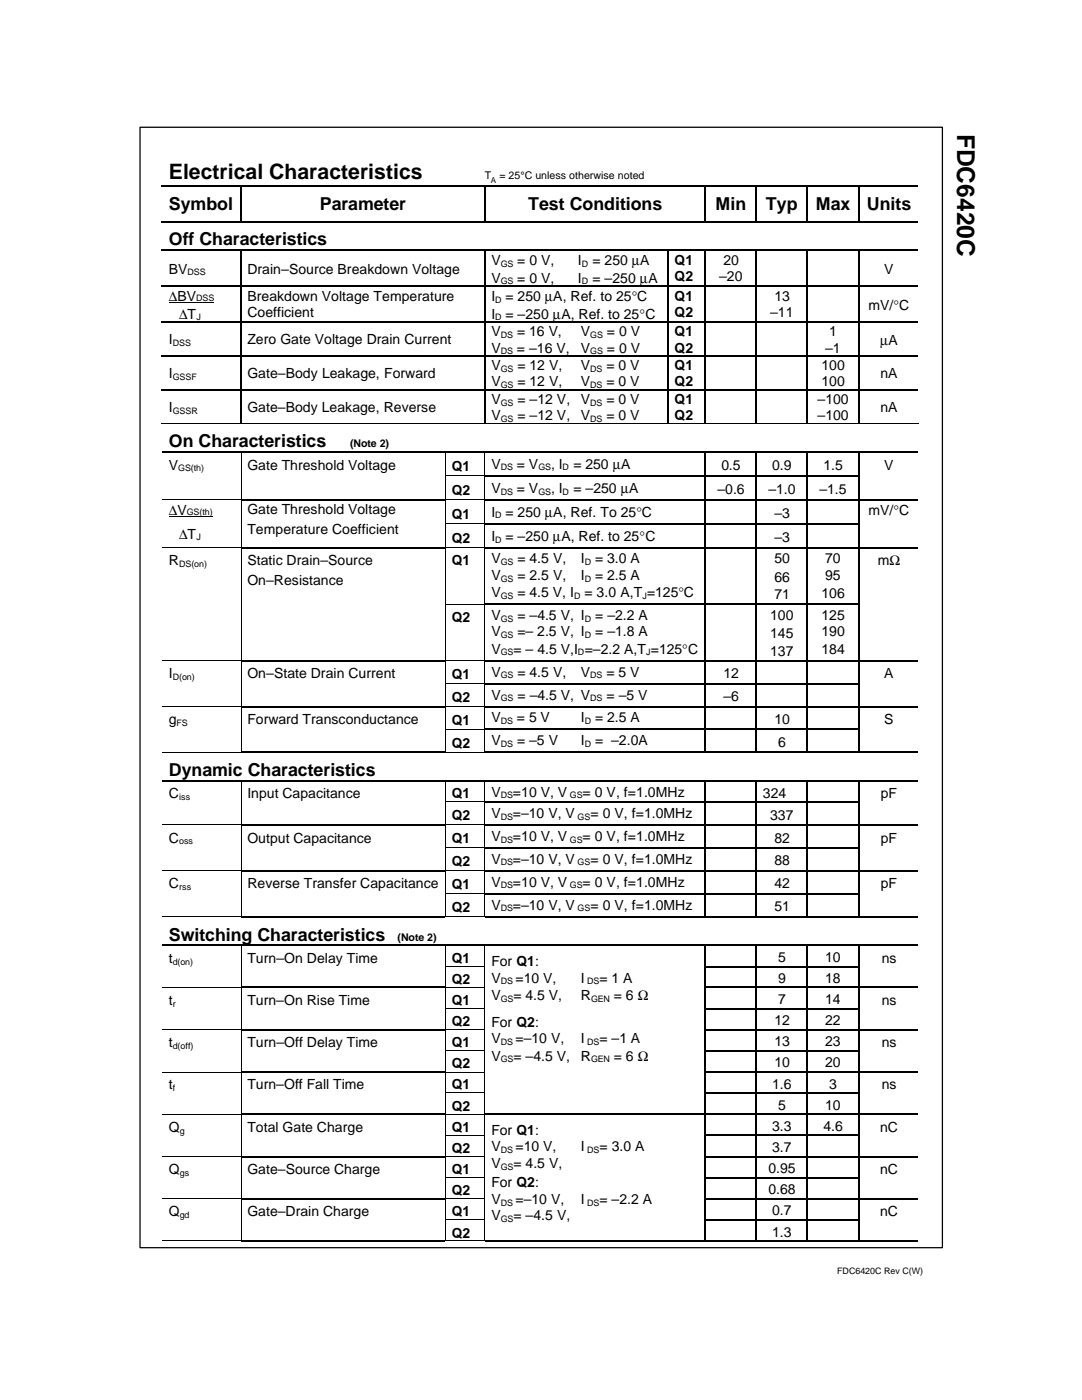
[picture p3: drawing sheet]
<svg xmlns="http://www.w3.org/2000/svg" width="216mm" height="279mm" viewBox="0 0 216 279" stroke-linecap="round" stroke-linejoin="round" font-family="sans-serif">
<defs><g id="words">
<text font-size="4.9" x="191" y="26.7" transform="rotate(90 191 26.7)">FDC6420C</text>
<text font-size="4.2" x="33.7" y="35.7">Electrical Characteristics</text>
<g font-size="3.6">
<text x="33.7" y="41.8">Symbol</text>
<text x="63.8" y="41.8">Parameter</text>
<text x="105.4" y="41.8">Test Conditions</text>
<text x="142.7" y="41.8">Min</text>
<text x="152.8" y="41.8">Typ</text>
<text x="162.8" y="41.8">Max</text>
<text x="173" y="41.8">Units</text>
<text x="33.7" y="48.9">Off Characteristics</text>
<text x="33.7" y="89.2">On Characteristics</text>
<text x="33.7" y="154.9">Dynamic Characteristics</text>
<text x="33.7" y="187.7">Switching Characteristics</text>
</g>
<g font-size="2.8">
<text x="98" y="52.9">V</text>
<text x="103.2" y="52.9">= 0 V,</text>
<text x="115.3" y="52.9">I</text>
<text x="118.2" y="52.9">= 250 μA</text>
<text x="134.6" y="52.9">Q1</text>
<text x="144.4" y="52.9">20</text>
<text x="33.7" y="54.6">BV</text>
<text x="49.4" y="54.6">Drain–Source Breakdown Voltage</text>
<text x="98" y="56.4">V</text>
<text x="103.2" y="56.4">= 0 V,</text>
<text x="115.3" y="56.4">I</text>
<text x="118.2" y="56.4">= –250 μA</text>
<text x="134.6" y="56.1">Q2</text>
<text x="143.5" y="56.1">–20</text>
<text x="176.4" y="54.6">V</text>
<text x="33.7" y="60.1">ΔBV</text>
<text x="35.7" y="63.6">ΔT</text>
<text x="49.4" y="60">Breakdown Voltage Temperature</text>
<text x="49.4" y="63.3">Coefficient</text>
<text x="98" y="60.1">I</text>
<text x="98" y="63.6">I</text>
<text x="100.9" y="60.1">= 250 μA, Ref. to 25°C</text>
<text x="100.9" y="63.6">= –250 μA, Ref. to 25°C</text>
<text x="134.6" y="60">Q1</text>
<text x="134.6" y="63.3">Q2</text>
<text x="153.7" y="63.3">–11</text>
<text x="154.5" y="60">13</text>
<text x="173.3" y="61.8">mV/°C</text>
<text x="33.7" y="68.7">I</text>
<text x="49.4" y="68.7">Zero Gate Voltage Drain Current</text>
<text x="98" y="67.1">V</text>
<text x="98" y="70.4">V</text>
<text x="103.2" y="70.4">= –16 V,</text>
<text x="103.2" y="67.1">= 16 V,</text>
<text x="115.9" y="67.1">V</text>
<text x="115.9" y="70.4">V</text>
<text x="121.1" y="67.1">= 0 V</text>
<text x="121.1" y="70.4">= 0 V</text>
<text x="134.6" y="67.1">Q1</text>
<text x="134.6" y="70.4">Q2</text>
<text x="164.7" y="70.4">–1</text>
<text x="165.4" y="67.1">1</text>
<text x="175.6" y="68.8">μA</text>
<text x="33.7" y="75.4">I</text>
<text x="49.4" y="75.4">Gate–Body Leakage, Forward</text>
<text x="98" y="73.8">V</text>
<text x="98" y="77">V</text>
<text x="103.2" y="73.8">= 12 V,</text>
<text x="103.2" y="77">= 12 V,</text>
<text x="115.9" y="73.8">V</text>
<text x="115.9" y="77">V</text>
<text x="121" y="77">= 0 V</text>
<text x="121" y="73.8">= 0 V</text>
<text x="134.6" y="73.8">Q1</text>
<text x="134.6" y="77">Q2</text>
<text x="163.9" y="73.8">100</text>
<text x="163.9" y="77">100</text>
<text x="175.7" y="75.4">nA</text>
<text x="33.7" y="82.2">I</text>
<text x="49.4" y="82.2">Gate–Body Leakage, Reverse</text>
<text x="98" y="80.6">V</text>
<text x="98" y="83.8">V</text>
<text x="103.2" y="80.6">= –12 V,</text>
<text x="103.2" y="83.8">= –12 V,</text>
<text x="115.9" y="80.6">V</text>
<text x="115.9" y="83.8">V</text>
<text x="121" y="80.6">= 0 V</text>
<text x="121" y="83.8">= 0 V</text>
<text x="134.6" y="80.6">Q1</text>
<text x="134.6" y="83.8">Q2</text>
<text x="163.2" y="80.6">–100</text>
<text x="163.2" y="83.8">–100</text>
<text x="175.7" y="82.2">nA</text>
<text x="33.7" y="93.7">V</text>
<text x="49.4" y="93.7">Gate Threshold Voltage</text>
<text x="90.2" y="94">Q1</text>
<text x="98" y="93.6">V</text>
<text x="103.1" y="93.6">= V</text>
<text x="110" y="93.6">, I</text>
<text x="114.4" y="93.6">= 250 μA</text>
<text x="143.9" y="93.7">0.5</text>
<text x="154.1" y="93.7">0.9</text>
<text x="164.3" y="93.7">1.5</text>
<text x="176.4" y="93.7">V</text>
<text x="90.2" y="98.7">Q2</text>
<text x="98" y="98.4">V</text>
<text x="103.1" y="98.4">= V</text>
<text x="110" y="98.4">, I</text>
<text x="114.4" y="98.4">= –250 μA</text>
<text x="143.2" y="98.6">–0.6</text>
<text x="153.3" y="98.6">–1.0</text>
<text x="163.5" y="98.6">–1.5</text>
<text x="33.7" y="102.8">ΔV</text>
<text x="35.7" y="107.5">ΔT</text>
<text x="49.4" y="102.5">Gate Threshold Voltage</text>
<text x="49.4" y="106.5">Temperature Coefficient</text>
<text x="90.2" y="103.5">Q1</text>
<text x="98" y="103.1">I</text>
<text x="98" y="107.9">I</text>
<text x="100.9" y="103.1">= 250 μA, Ref. To 25°C</text>
<text x="100.9" y="107.9">= –250 μA, Ref. to 25°C</text>
<text x="154.5" y="103.3">–3</text>
<text x="173.3" y="102.8">mV/°C</text>
<text x="33.7" y="112.8">R</text>
<text x="49.4" y="112.8">Static Drain–Source</text>
<text x="90.2" y="108.3">Q2</text>
<text x="90.2" y="112.8">Q1</text>
<text x="98" y="112.4">V</text>
<text x="103.2" y="112.4">= 4.5 V,</text>
<text x="115.9" y="112.4">I</text>
<text x="118.7" y="112.4">= 3.0 A</text>
<text x="154.5" y="108.1">–3</text>
<text x="154.5" y="112.4">50</text>
<text x="164.7" y="112.4">70</text>
<text x="175.2" y="112.7">mΩ</text>
<text x="49.4" y="116.8">On–Resistance</text>
<text x="98" y="115.7">V</text>
<text x="98" y="119.2">V</text>
<text x="103.2" y="115.7">= 2.5 V,</text>
<text x="103.2" y="119.2">= 4.5 V, I</text>
<text x="115.9" y="115.7">I</text>
<text x="116.6" y="119.2">= 3.0 A,T =125°C</text>
<text x="118.7" y="115.7">= 2.5 A</text>
<text x="154.5" y="116.1">66</text>
<text x="154.5" y="119.6">71</text>
<text x="163.9" y="119.3">106</text>
<text x="164.7" y="115.7">95</text>
<text x="90.2" y="124.1">Q2</text>
<text x="98" y="123.7">V</text>
<text x="103.3" y="123.7">= –4.5 V, I</text>
<text x="118.8" y="123.7">= –2.2 A</text>
<text x="153.7" y="123.7">100</text>
<text x="163.9" y="123.7">125</text>
<text x="98" y="127">V</text>
<text x="98" y="130.5">V</text>
<text x="102.4" y="130.5">= – 4.5 V,I =–2.2 A,T =125°C</text>
<text x="103.2" y="127">=– 2.5 V, I</text>
<text x="118.8" y="127">= –1.8 A</text>
<text x="153.7" y="127.3">145</text>
<text x="153.7" y="130.9">137</text>
<text x="163.9" y="127">190</text>
<text x="163.9" y="130.6">184</text>
<text x="33.7" y="135.4">I</text>
<text x="49.4" y="135.4">On–State Drain Current</text>
<text x="90.2" y="135.6">Q1</text>
<text x="98" y="135">V</text>
<text x="103.2" y="135">= 4.5 V,</text>
<text x="115.9" y="135">V</text>
<text x="121" y="135">= 5 V</text>
<text x="144.4" y="135.4">12</text>
<text x="176.4" y="135.4">A</text>
<text x="90.2" y="140.1">Q2</text>
<text x="98" y="139.6">V</text>
<text x="103.3" y="139.6">= –4.5 V, V</text>
<text x="121" y="139.6">= –5 V</text>
<text x="144.4" y="140">–6</text>
<text x="33.7" y="144.5">g</text>
<text x="49.4" y="144.5">Forward Transconductance</text>
<text x="90.2" y="144.7">Q1</text>
<text x="90.2" y="149.3">Q2</text>
<text x="98" y="144.2">V</text>
<text x="98" y="148.8">V</text>
<text x="103.2" y="144.2">= 5 V</text>
<text x="103.2" y="148.8">= –5 V</text>
<text x="115.9" y="144.2">I</text>
<text x="115.9" y="148.8">I</text>
<text x="118.7" y="144.2">= 2.5 A</text>
<text x="118.7" y="148.8">= –2.0A</text>
<text x="154.5" y="144.4">10</text>
<text x="155.3" y="149">6</text>
<text x="176.4" y="144.5">S</text>
<text x="33.7" y="159.3">C</text>
<text x="49.4" y="159.3">Input Capacitance</text>
<text x="90.2" y="159.3">Q1</text>
<text x="98" y="159">V</text>
<text x="102.4" y="159">=10 V, V</text>
<text x="116.2" y="159">= 0 V, f=1.0MHz</text>
<text x="152.2" y="159.2">324</text>
<text x="175.8" y="159.3">pF</text>
<text x="90.2" y="163.7">Q2</text>
<text x="98" y="163.2">V</text>
<text x="98" y="167.8">V</text>
<text x="102.4" y="163.2">=–10 V, V</text>
<text x="102.4" y="167.8">=10 V, V</text>
<text x="116.2" y="167.8">= 0 V, f=1.0MHz</text>
<text x="117.9" y="163.2">= 0 V, f=1.0MHz</text>
<text x="153.7" y="163.6">337</text>
<text x="33.7" y="168.1">C</text>
<text x="49.4" y="168.1">Output Capacitance</text>
<text x="90.2" y="168.3">Q1</text>
<text x="90.2" y="172.9">Q2</text>
<text x="98" y="172.4">V</text>
<text x="102.4" y="172.4">=–10 V, V</text>
<text x="117.9" y="172.4">= 0 V, f=1.0MHz</text>
<text x="154.5" y="172.7">88</text>
<text x="154.5" y="168.1">82</text>
<text x="175.8" y="168.1">pF</text>
<text x="33.7" y="177.3">C</text>
<text x="49.4" y="177.3">Reverse Transfer Capacitance</text>
<text x="90.2" y="177.5">Q1</text>
<text x="98" y="177">V</text>
<text x="102.4" y="177">=10 V, V</text>
<text x="116.2" y="177">= 0 V, f=1.0MHz</text>
<text x="154.5" y="177.3">42</text>
<text x="175.8" y="177.3">pF</text>
<text x="90.2" y="182">Q2</text>
<text x="98" y="181.5">V</text>
<text x="102.4" y="181.5">=–10 V, V</text>
<text x="117.9" y="181.5">= 0 V, f=1.0MHz</text>
<text x="154.5" y="181.9">51</text>
<text x="155.3" y="191.9">5</text>
<text x="164.7" y="191.9">10</text>
<text x="33.7" y="192.2">t</text>
<text x="49.4" y="192.2">Turn–On Delay Time</text>
<text x="90.2" y="192.2">Q1</text>
<text x="90.2" y="196.3">Q2</text>
<text x="98" y="192.9">For Q1:</text>
<text x="98" y="196.1">V</text>
<text x="102.9" y="196.1">=10 V,</text>
<text x="115.9" y="196.1">I</text>
<text x="119.6" y="196.1">= 1 A</text>
<text x="155.3" y="196.2">9</text>
<text x="164.7" y="196.2">18</text>
<text x="175.9" y="192.2">ns</text>
<text x="33.7" y="200.6">t</text>
<text x="49.4" y="200.6">Turn–On Rise Time</text>
<text x="90.2" y="200.6">Q1</text>
<text x="98" y="199.6">V</text>
<text x="102.4" y="199.6">= 4.5 V,</text>
<text x="115.9" y="199.6">R</text>
<text x="122.5" y="199.6">= 6 Ω</text>
<text x="155.3" y="200.4">7</text>
<text x="164.7" y="200.4">14</text>
<text x="175.9" y="200.6">ns</text>
<text x="33.7" y="209">t</text>
<text x="49.4" y="209">Turn–Off Delay Time</text>
<text x="90.2" y="204.8">Q2</text>
<text x="90.2" y="209">Q1</text>
<text x="98" y="204.9">For Q2:</text>
<text x="98" y="208.2">V</text>
<text x="102.9" y="208.2">=–10 V,</text>
<text x="115.9" y="208.2">I</text>
<text x="119.6" y="208.2">= –1 A</text>
<text x="154.5" y="204.6">12</text>
<text x="154.5" y="208.8">13</text>
<text x="164.7" y="204.6">22</text>
<text x="164.7" y="208.8">23</text>
<text x="175.9" y="209">ns</text>
<text x="90.2" y="213.2">Q2</text>
<text x="98" y="211.7">V</text>
<text x="102.4" y="211.7">= –4.5 V,</text>
<text x="115.9" y="211.7">R</text>
<text x="122.5" y="211.7">= 6 Ω</text>
<text x="154.5" y="213">10</text>
<text x="164.7" y="213">20</text>
<text x="33.7" y="217.4">t</text>
<text x="49.4" y="217.4">Turn–Off Fall Time</text>
<text x="90.2" y="217.4">Q1</text>
<text x="90.2" y="221.7">Q2</text>
<text x="154.1" y="217.3">1.6</text>
<text x="155.3" y="221.5">5</text>
<text x="164.7" y="221.5">10</text>
<text x="165.4" y="217.3">3</text>
<text x="175.9" y="217.4">ns</text>
<text x="33.7" y="225.9">Q</text>
<text x="49.4" y="225.9">Total Gate Charge</text>
<text x="90.2" y="225.9">Q1</text>
<text x="98" y="226.6">For Q1:</text>
<text x="154.1" y="225.7">3.3</text>
<text x="164.3" y="225.7">4.6</text>
<text x="175.6" y="225.9">nC</text>
<text x="90.2" y="230.1">Q2</text>
<text x="98" y="233.1">V</text>
<text x="98" y="229.8">V</text>
<text x="102.4" y="233.1">= 4.5 V,</text>
<text x="102.9" y="229.8">=10 V,</text>
<text x="115.9" y="229.8">I</text>
<text x="119.6" y="229.8">= 3.0 A</text>
<text x="154.1" y="229.9">3.7</text>
<text x="33.7" y="234.3">Q</text>
<text x="49.4" y="234.3">Gate–Source Charge</text>
<text x="90.2" y="234.3">Q1</text>
<text x="90.2" y="238.5">Q2</text>
<text x="98" y="237">For Q2:</text>
<text x="153.3" y="234.1">0.95</text>
<text x="153.3" y="238.3">0.68</text>
<text x="175.6" y="234.3">nC</text>
<text x="33.7" y="242.7">Q</text>
<text x="49.4" y="242.7">Gate–Drain Charge</text>
<text x="90.2" y="242.7">Q1</text>
<text x="98" y="243.5">V</text>
<text x="98" y="240.3">V</text>
<text x="102.4" y="243.5">= –4.5 V,</text>
<text x="102.9" y="240.3">=–10 V,</text>
<text x="115.9" y="240.3">I</text>
<text x="119.6" y="240.3">= –2.2 A</text>
<text x="154.1" y="242.6">0.7</text>
<text x="175.6" y="242.7">nC</text>
<text x="90.2" y="247">Q2</text>
<text x="154.1" y="246.8">1.3</text>
</g>
<g font-size="2.1">
<text x="96.8" y="35.7">T</text>
<text x="99.7" y="35.7">= 25°C unless otherwise noted</text>
<text x="69.8" y="89.2">(Note 2)</text>
<text x="79.3" y="187.7">(Note 2)</text>
</g>
<g font-size="1.8">
<text x="99.9" y="53.3">GS</text>
<text x="116.1" y="53.3">D</text>
<text x="37.4" y="54.9">DSS</text>
<text x="99.9" y="56.7">GS</text>
<text x="116.1" y="56.7">D</text>
<text x="39.1" y="60.1">DSS</text>
<text x="39.2" y="63.9">J</text>
<text x="98.8" y="60.5">D</text>
<text x="98.8" y="63.9">D</text>
<text x="34.5" y="69">DSS</text>
<text x="99.9" y="67.4">DS</text>
<text x="99.9" y="70.7">DS</text>
<text x="117.8" y="67.4">GS</text>
<text x="117.8" y="70.7">GS</text>
<text x="34.5" y="75.8">GSSF</text>
<text x="99.9" y="74.2">GS</text>
<text x="99.9" y="77.4">GS</text>
<text x="117.8" y="74.2">DS</text>
<text x="117.8" y="77.4">DS</text>
<text x="34.5" y="82.5">GSSR</text>
<text x="99.9" y="80.9">GS</text>
<text x="117.8" y="80.9">DS</text>
<text x="99.9" y="84.2">GS</text>
<text x="117.8" y="84.2">DS</text>
<text x="35.6" y="94.1">GS(th)</text>
<text x="99.9" y="93.9">DS</text>
<text x="107.4" y="93.9">GS</text>
<text x="112.3" y="93.9">D</text>
<text x="99.9" y="98.7">DS</text>
<text x="107.4" y="98.7">GS</text>
<text x="112.3" y="98.7">D</text>
<text x="37.3" y="102.8">GS(th)</text>
<text x="39.2" y="107.9">J</text>
<text x="98.8" y="103.5">D</text>
<text x="35.7" y="113.1">DS(on)</text>
<text x="98.8" y="108.3">D</text>
<text x="99.9" y="112.8">GS</text>
<text x="116.7" y="112.8">D</text>
<text x="99.9" y="116.1">GS</text>
<text x="99.9" y="119.5">GS</text>
<text x="114.6" y="119.5">D</text>
<text x="116.7" y="116.1">D</text>
<text x="128.2" y="119.5">J</text>
<text x="99.9" y="124">GS</text>
<text x="116.7" y="124">D</text>
<text x="99.9" y="127.3">GS</text>
<text x="99.9" y="130.8">GS</text>
<text x="115.3" y="130.8">D</text>
<text x="116.7" y="127.3">D</text>
<text x="128.9" y="130.8">J</text>
<text x="34.5" y="135.7">D(on)</text>
<text x="99.9" y="135.4">GS</text>
<text x="117.8" y="135.4">DS</text>
<text x="99.9" y="140">GS</text>
<text x="117.8" y="140">DS</text>
<text x="35.2" y="144.9">FS</text>
<text x="99.9" y="144.5">DS</text>
<text x="99.9" y="149.1">DS</text>
<text x="116.7" y="144.5">D</text>
<text x="116.7" y="149.1">D</text>
<text x="35.7" y="159.7">iss</text>
<text x="99.9" y="159.3">DS</text>
<text x="113.7" y="159.3">GS</text>
<text x="99.9" y="163.6">DS</text>
<text x="115.2" y="163.6">GS</text>
<text x="35.7" y="168.5">oss</text>
<text x="99.9" y="168.1">DS</text>
<text x="99.9" y="172.7">DS</text>
<text x="113.7" y="168.1">GS</text>
<text x="115.2" y="172.7">GS</text>
<text x="35.7" y="177.6">rss</text>
<text x="99.9" y="177.3">DS</text>
<text x="113.7" y="177.3">GS</text>
<text x="99.9" y="181.9">DS</text>
<text x="115.2" y="181.9">GS</text>
<text x="34.5" y="192.5">d(on)</text>
<text x="99.9" y="196.4">DS</text>
<text x="117.2" y="196.4">DS</text>
<text x="34.5" y="200.9">r</text>
<text x="99.9" y="199.9">GS</text>
<text x="117.9" y="199.9">GEN</text>
<text x="34.5" y="209.4">d(off)</text>
<text x="99.9" y="208.5">DS</text>
<text x="117.2" y="208.5">DS</text>
<text x="99.9" y="212">GS</text>
<text x="117.9" y="212">GEN</text>
<text x="34.5" y="217.8">f</text>
<text x="35.9" y="226.2">g</text>
<text x="99.9" y="233.4">GS</text>
<text x="99.9" y="230.1">DS</text>
<text x="117.2" y="230.1">DS</text>
<text x="35.9" y="234.6">gs</text>
<text x="35.9" y="243.1">gd</text>
<text x="99.9" y="243.8">GS</text>
<text x="99.9" y="240.6">DS</text>
<text x="117.2" y="240.6">DS</text>
<text x="167" y="254.3">FDC6420C Rev C(W)</text>
</g>
<text font-size="1.6" x="98" y="36.6">A</text>
</g></defs>
<g fill="none" stroke="#000" stroke-width=".25">
<path d="M27.9 25.4h160.1v223.6h-160.1zM32.3 37h15.6M48 37.2v6.8M48.2 37h48.4M96.7 37.2v6.8M96.9 37h43.7M140.8 37.2v6.8M140.9 37h9.9M150.9 37.2v6.8M151 37h10M161.1 37.2v6.8M161.2 37h10"/>
<path d="M171.3 37.2v6.8M171.4 37h11.8M32.3 44.2h15.6M32.3 49.9h15.6M32.3 57.1h15.6M48 50v7M48 57.2v7M48.2 44.2h48.4M48.2 49.9h48.4M48.2 57.1h48.4M96.7 50v7M96.7 57.2v7"/>
<path d="M96.9 44.2h43.7M96.9 49.9h36.3M96.9 57.1h36.3M133.3 50v7M133.3 57.2v7M133.4 49.9h7.2M133.4 57.1h7.2M140.8 50v7M140.8 57.2v7M140.9 44.2h9.9M140.9 49.9h9.9M140.9 57.1h9.9"/>
<path d="M150.9 50v7M150.9 57.2v7M151 44.2h10M151 49.9h10M151 57.1h10M161.1 50v7M161.1 57.2v7M161.2 44.2h10M161.2 49.9h10M161.2 57.1h10M171.3 50v7M171.3 57.2v7"/>
<path d="M171.4 44.2h11.8M171.4 49.9h11.8M171.4 57.1h11.8M32.3 64.3h15.6M32.3 71.1h15.6M32.3 77.9h15.6M48 64.4v6.6M48 71.2v6.5M48 78v6.5M48.2 64.3h48.4M48.2 71.1h48.4M48.2 77.9h48.4"/>
<path d="M96.7 64.4v6.6M96.7 71.2v6.5M96.7 78v6.5M96.9 64.3h36.3M96.9 71.1h36.3M96.9 77.9h36.3M133.3 64.4v6.6M133.3 71.2v6.5M133.3 78v6.5M133.4 64.3h7.2M133.4 71.1h7.2M133.4 77.9h7.2"/>
<path d="M140.8 64.4v6.6M140.8 71.2v6.5M140.8 78v6.5M140.9 64.3h9.9M140.9 71.1h9.9M140.9 77.9h9.9M150.9 64.4v6.6M150.9 71.2v6.5M150.9 78v6.5M151 64.3h10M151 71.1h10M151 77.9h10"/>
<path d="M161.1 64.4v6.6M161.1 71.2v6.5M161.1 78v6.5M161.2 64.3h10M161.2 71.1h10M161.2 77.9h10M171.3 64.4v6.6M171.3 71.2v6.5M171.3 78v6.5M171.4 64.3h11.8M171.4 71.1h11.8M171.4 77.9h11.8"/>
<path d="M32.3 90.2h15.7M48.2 99.8h40.6M48.3 90.2h40.5M89.1 90.2h7.6M96.9 95h43.7M96.9 99.8h43.7M96.9 90.2h43.7M140.8 90.3v4.5M140.8 95.1v4.5M140.8 99.9v4.5M140.9 90.2h9.9M140.9 95h9.9"/>
<path d="M140.9 99.8h9.9M150.9 90.3v4.5M150.9 95.1v4.5M150.9 99.9v4.5M151 90.2h10M151 95h10M151 99.8h10M161.1 90.3v4.5M161.1 95.1v4.5M161.1 99.9v4.5M161.2 90.2h10M161.2 95h10"/>
<path d="M161.2 99.8h10M171.3 90.3v4.5M171.3 95.1v4.5M171.3 99.9v4.5M171.4 90.2h11.8M171.4 99.8h11.8M48.2 109.3h40.6M96.9 104.5h43.7M96.9 109.3h43.7M140.8 104.6v4.5M140.8 109.5v11M140.9 104.5h9.9"/>
<path d="M140.9 109.3h9.9M150.9 104.6v4.5M150.9 109.5v11M151 104.5h10M151 109.3h10M161.1 104.6v4.5M161.1 109.5v11M161.2 104.5h10M161.2 109.3h10M171.3 104.6v4.5M171.3 109.5v11M171.4 109.3h11.8"/>
<path d="M48.2 131.9h40.6M96.9 120.6h43.7M96.9 131.9h43.7M96.9 136.4h43.7M140.8 120.7v11M140.8 132v4.3M140.8 136.6v4.3M140.9 120.6h9.9M140.9 131.9h9.9M140.9 136.4h9.9M150.9 120.7v11M150.9 132v4.3"/>
<path d="M150.9 136.6v4.3M151 120.6h10M151 131.9h10M151 136.4h10M161.1 120.7v11M161.1 132v4.3M161.1 136.6v4.3M161.2 120.6h10M161.2 131.9h10M161.2 136.4h10M171.3 120.7v11M171.3 132v4.3"/>
<path d="M171.3 136.6v4.3M171.4 131.9h11.8M32.3 155.9h15.7M48.2 141h40.6M48.2 150.2h40.6M48.3 155.9h40.5M89.1 155.9h7.6M96.9 141h43.7M96.9 145.6h43.7M96.9 150.2h43.7M96.9 155.9h43.7M140.8 141.1v4.4"/>
<path d="M140.8 145.7v4.3M140.8 156v4M140.9 141h9.9M140.9 145.6h9.9M140.9 150.2h9.9M140.9 155.9h9.9M150.9 141.1v4.4M150.9 145.7v4.3M150.9 156v4M151 141h10M151 145.6h10M151 150.2h10"/>
<path d="M151 155.9h10M161.1 141.1v4.4M161.1 145.7v4.3M161.1 156v4M161.2 141h10M161.2 145.6h10M161.2 150.2h10M161.2 155.9h10M171.3 141.1v4.4M171.3 145.7v4.3M171.3 156v4M171.4 141h11.8"/>
<path d="M171.4 150.2h11.8M171.4 155.9h11.8M48.2 164.6h40.6M48.2 173.8h40.6M96.9 160.1h43.7M96.9 164.6h43.7M96.9 169.2h43.7M96.9 173.8h43.7M96.9 178.4h43.7M140.8 160.2v4.3M140.8 164.8v4.3M140.8 169.3v4.4"/>
<path d="M140.8 173.9v4.3M140.8 178.5v4.3M140.9 160.1h9.9M140.9 164.6h9.9M140.9 169.2h9.9M140.9 173.8h9.9M140.9 178.4h9.9M150.9 160.2v4.3M150.9 164.8v4.3M150.9 169.3v4.4M150.9 173.9v4.3M150.9 178.5v4.3"/>
<path d="M151 160.1h10M151 164.6h10M151 169.2h10M151 173.8h10M151 178.4h10M161.1 160.2v4.3M161.1 164.8v4.3M161.1 169.3v4.4M161.1 173.9v4.3M161.1 178.5v4.3M161.2 160.1h10M161.2 164.6h10"/>
<path d="M161.2 169.2h10M161.2 173.8h10M161.2 178.4h10M171.3 160.2v4.3M171.3 164.8v4.3M171.3 169.3v4.4M171.3 173.9v4.3M171.3 178.5v4.3M171.4 164.6h11.8M171.4 173.8h11.8M32.3 188.7h15.7M48.2 182.9h40.6"/>
<path d="M48.2 197.1h40.6M48.3 188.7h40.5M89.1 188.7h7.6M96.9 182.9h43.7M96.9 188.7h43.7M140.8 188.8v4M140.8 193v4M140.8 197.2v4M140.9 182.9h9.9M140.9 188.7h9.9M140.9 192.9h9.9M140.9 197.1h9.9"/>
<path d="M150.9 188.8v4M150.9 193v4M150.9 197.2v4M151 182.9h10M151 188.7h10M151 192.9h10M151 197.1h10M161.1 188.8v4M161.1 193v4M161.1 197.2v4M161.2 182.9h10M161.2 188.7h10"/>
<path d="M161.2 192.9h10M161.2 197.1h10M171.3 188.8v4M171.3 193v4M171.3 197.2v4M171.4 182.9h11.8M171.4 188.7h11.8M171.4 197.1h11.8M48.2 205.5h40.6M48.2 214h40.6M140.8 201.4v4M140.8 205.7v3.9"/>
<path d="M140.8 209.9v4M140.8 214.1v4M140.8 218.3v3.9M140.9 201.3h9.9M140.9 205.5h9.9M140.9 209.8h9.9M140.9 214h9.9M140.9 218.1h9.9M150.9 201.4v4M150.9 205.7v3.9M150.9 209.9v4M150.9 214.1v4"/>
<path d="M150.9 218.3v3.9M151 201.3h10M151 205.5h10M151 209.8h10M151 214h10M151 218.1h10M161.1 201.4v4M161.1 205.7v3.9M161.1 209.9v4M161.1 214.1v4M161.1 218.3v3.9M161.2 201.3h10"/>
<path d="M161.2 205.5h10M161.2 209.8h10M161.2 214h10M161.2 218.1h10M171.3 201.4v4M171.3 205.7v3.9M171.3 209.9v4M171.3 214.1v4M171.3 218.3v3.9M171.4 205.5h11.8M171.4 214h11.8M48.2 222.4h40.6"/>
<path d="M48.2 230.8h40.6M48.2 239.2h40.6M96.9 222.4h43.7M140.8 222.5v4M140.8 226.7v4M140.8 231v3.9M140.8 235.2v4M140.8 239.4v3.9M140.9 222.4h9.9M140.9 226.6h9.9M140.9 230.8h9.9M140.9 235.1h9.9"/>
<path d="M140.9 239.2h9.9M150.9 222.5v4M150.9 226.7v4M150.9 231v3.9M150.9 235.2v4M150.9 239.4v3.9M151 222.4h10M151 226.6h10M151 230.8h10M151 235.1h10M151 239.2h10M161.1 222.5v4"/>
<path d="M161.1 226.7v4M161.1 231v3.9M161.1 235.2v4M161.1 239.4v3.9M161.2 222.4h10M161.2 226.6h10M161.2 230.8h10M161.2 235.1h10M161.2 239.2h10M171.3 222.5v4M171.3 226.7v4M171.3 231v3.9"/>
<path d="M171.3 235.2v4M171.3 239.4v3.9M171.4 222.4h11.8M171.4 230.8h11.8M171.4 239.2h11.8M48.2 247.7h40.6M96.9 247.7h43.7M140.8 243.6v4M140.9 243.5h9.9M140.9 247.7h9.9M150.9 243.6v4M151 243.5h10"/>
<path d="M151 247.7h10M161.1 243.6v4M161.2 243.5h10M161.2 247.7h10M171.3 243.6v4M171.4 247.7h11.8"/>
</g>
<g fill="#000">
<path d="M47.9 36.9h.3v.3h-.3zM96.6 36.9h.3v.3h-.3zM140.6 36.9h.3v.3h-.3zM150.8 36.9h.2v.3h-.2zM161 36.9h.2v.3h-.2zM171.2 36.9h.2v.3h-.2zM47.9 44.1h.3v.3h-.3zM47.9 49.8h.3v.2h-.3zM47.9 57h.3v.2h-.3zM96.6 44.1h.3v.3h-.3zM96.6 49.8h.3v.2h-.3zM96.6 57h.3v.2h-.3z"/>
<path d="M133.2 49.8h.2v.2h-.2zM133.2 57h.2v.2h-.2zM140.6 44.1h.3v.3h-.3zM140.6 49.8h.3v.2h-.3zM140.6 57h.3v.2h-.3zM150.8 44.1h.2v.3h-.2zM150.8 49.8h.2v.2h-.2zM150.8 57h.2v.2h-.2zM161 44.1h.2v.3h-.2zM161 49.8h.2v.2h-.2zM161 57h.2v.2h-.2zM171.2 44.1h.2v.3h-.2z"/>
<path d="M171.2 49.8h.2v.2h-.2zM171.2 57h.2v.2h-.2zM47.9 64.2h.3v.2h-.3zM47.9 71h.3v.2h-.3zM47.9 77.7h.3v.3h-.3zM96.6 64.2h.3v.2h-.3zM96.6 71h.3v.2h-.3zM96.6 77.7h.3v.3h-.3zM133.2 64.2h.2v.2h-.2zM133.2 71h.2v.2h-.2zM133.2 77.7h.2v.3h-.2zM140.6 64.2h.3v.2h-.3z"/>
<path d="M140.6 71h.3v.2h-.3zM140.6 77.7h.3v.3h-.3zM150.8 64.2h.2v.2h-.2zM150.8 71h.2v.2h-.2zM150.8 77.7h.2v.3h-.2zM161 64.2h.2v.2h-.2zM161 71h.2v.2h-.2zM161 77.7h.2v.3h-.2zM171.2 64.2h.2v.2h-.2zM171.2 71h.2v.2h-.2zM171.2 77.7h.2v.3h-.2zM47.9 84.4h.2v.2h-.2z"/>
<path d="M48 90.1h.3v.2h-.3zM48 94.8h.2v.3h-.2zM48 99.7h.2v.2h-.2zM88.8 90.1h.3v.2h-.3zM88.8 94.8h.2v.3h-.2zM88.8 99.7h.2v.2h-.2zM96.6 84.4h.2v.2h-.2zM96.7 90.1h.2v.2h-.2zM96.7 94.8h.2v.3h-.2zM96.7 99.7h.2v.2h-.2zM133.2 84.4h.1v.2h-.1zM140.6 84.4h.2v.2h-.2z"/>
<path d="M140.6 90.1h.3v.2h-.3zM140.6 94.8h.3v.3h-.3zM140.6 99.7h.3v.2h-.3zM150.8 84.4h.2v.2h-.2zM150.8 90.1h.2v.2h-.2zM150.8 94.8h.2v.3h-.2zM150.8 99.7h.2v.2h-.2zM161 84.4h.1v.2h-.1zM161 90.1h.2v.2h-.2zM161 94.8h.2v.3h-.2zM161 99.7h.2v.2h-.2zM171.2 84.4h.2v.2h-.2z"/>
<path d="M171.2 90.1h.2v.2h-.2zM171.2 94.8h.2v.3h-.2zM171.2 99.7h.2v.2h-.2zM48 104.4h.2v.2h-.2zM48 109.2h.2v.3h-.2zM88.8 104.4h.2v.2h-.2zM88.8 109.2h.2v.3h-.2zM96.7 104.4h.2v.2h-.2zM96.7 109.2h.2v.3h-.2zM140.6 104.4h.3v.2h-.3zM140.6 109.2h.3v.3h-.3zM150.8 104.4h.2v.2h-.2z"/>
<path d="M150.8 109.2h.2v.3h-.2zM161 104.4h.2v.2h-.2zM161 109.2h.2v.3h-.2zM171.2 104.4h.2v.2h-.2zM171.2 109.2h.2v.3h-.2zM48 120.5h.2v.2h-.2zM48 131.7h.2v.3h-.2zM48 136.3h.2v.3h-.2zM88.8 120.5h.2v.2h-.2zM88.8 131.7h.2v.3h-.2zM88.8 136.3h.2v.3h-.2zM96.7 120.5h.2v.2h-.2z"/>
<path d="M96.7 131.7h.2v.3h-.2zM96.7 136.3h.2v.3h-.2zM140.6 120.5h.3v.2h-.3zM140.6 131.7h.3v.3h-.3zM140.6 136.3h.3v.3h-.3zM150.8 120.5h.2v.2h-.2zM150.8 131.7h.2v.3h-.2zM150.8 136.3h.2v.3h-.2zM161 120.5h.2v.2h-.2zM161 131.7h.2v.3h-.2zM161 136.3h.2v.3h-.2zM171.2 120.5h.2v.2h-.2z"/>
<path d="M171.2 131.7h.2v.3h-.2zM171.2 136.3h.2v.3h-.2zM48 140.9h.2v.2h-.2zM48 145.5h.2v.2h-.2zM48 150h.2v.2h-.2zM48 155.8h.3v.2h-.3zM88.8 140.9h.2v.2h-.2zM88.8 145.5h.2v.2h-.2zM88.8 150h.2v.2h-.2zM88.8 155.8h.3v.2h-.3zM96.7 140.9h.2v.2h-.2zM96.7 145.5h.2v.2h-.2z"/>
<path d="M96.7 150h.2v.2h-.2zM96.7 155.8h.2v.2h-.2zM140.6 140.9h.3v.2h-.3zM140.6 145.5h.3v.2h-.3zM140.6 150h.3v.3h-.3zM140.6 155.8h.3v.2h-.3zM150.8 140.9h.2v.2h-.2zM150.8 145.5h.2v.2h-.2zM150.8 150h.2v.3h-.2zM150.8 155.8h.2v.2h-.2zM161 140.9h.2v.2h-.2zM161 145.5h.2v.2h-.2z"/>
<path d="M161 150h.2v.3h-.2zM161 155.8h.2v.2h-.2zM171.2 140.9h.2v.2h-.2zM171.2 145.5h.2v.2h-.2zM171.2 150h.2v.3h-.2zM171.2 155.8h.2v.2h-.2zM48 159.9h.2v.3h-.2zM48 164.5h.2v.3h-.2zM48 169.1h.2v.2h-.2zM48 173.7h.2v.2h-.2zM48 178.2h.2v.3h-.2zM88.8 159.9h.2v.3h-.2z"/>
<path d="M88.8 164.5h.2v.3h-.2zM88.8 169.1h.2v.2h-.2zM88.8 173.7h.2v.2h-.2zM88.8 178.2h.2v.3h-.2zM96.7 159.9h.2v.3h-.2zM96.7 164.5h.2v.3h-.2zM96.7 169.1h.2v.2h-.2zM96.7 173.7h.2v.2h-.2zM96.7 178.2h.2v.3h-.2zM140.6 159.9h.3v.3h-.3zM140.6 164.5h.3v.3h-.3zM140.6 169.1h.3v.2h-.3z"/>
<path d="M140.6 173.7h.3v.2h-.3zM140.6 178.2h.3v.3h-.3zM150.8 159.9h.2v.3h-.2zM150.8 164.5h.2v.3h-.2zM150.8 169.1h.2v.2h-.2zM150.8 173.7h.2v.2h-.2zM150.8 178.2h.2v.3h-.2zM161 159.9h.2v.3h-.2zM161 164.5h.2v.3h-.2zM161 169.1h.2v.2h-.2zM161 173.7h.2v.2h-.2zM161 178.2h.2v.3h-.2z"/>
<path d="M171.2 159.9h.2v.3h-.2zM171.2 164.5h.2v.3h-.2zM171.2 169.1h.2v.2h-.2zM171.2 173.7h.2v.2h-.2zM171.2 178.2h.2v.3h-.2zM48 182.8h.2v.2h-.2zM48 188.6h.3v.2h-.3zM48 192.8h.2v.2h-.2zM48 196.9h.2v.3h-.2zM88.8 182.8h.2v.2h-.2zM88.8 188.6h.3v.2h-.3zM88.8 192.8h.2v.2h-.2z"/>
<path d="M88.8 196.9h.2v.3h-.2zM96.7 182.8h.2v.2h-.2zM96.7 188.6h.2v.2h-.2zM96.7 192.8h.2v.2h-.2zM96.7 196.9h.2v.3h-.2zM140.6 182.8h.3v.2h-.3zM140.6 188.6h.3v.2h-.3zM140.6 192.8h.3v.2h-.3zM140.6 196.9h.3v.3h-.3zM150.8 182.8h.2v.2h-.2zM150.8 188.6h.2v.2h-.2zM150.8 192.8h.2v.2h-.2z"/>
<path d="M150.8 196.9h.2v.3h-.2zM161 182.8h.2v.2h-.2zM161 188.6h.2v.2h-.2zM161 192.8h.2v.2h-.2zM161 196.9h.2v.3h-.2zM171.2 182.8h.2v.2h-.2zM171.2 188.6h.2v.2h-.2zM171.2 192.8h.2v.2h-.2zM171.2 196.9h.2v.3h-.2zM48 201.2h.2v.2h-.2zM48 205.4h.2v.3h-.2zM48 209.6h.2v.3h-.2z"/>
<path d="M48 213.9h.2v.2h-.2zM48 218h.2v.3h-.2zM88.8 201.2h.2v.2h-.2zM88.8 205.4h.2v.3h-.2zM88.8 209.6h.2v.3h-.2zM88.8 213.9h.2v.2h-.2zM88.8 218h.2v.3h-.2zM96.7 201.2h.2v.2h-.2zM96.7 205.4h.2v.3h-.2zM96.7 209.6h.2v.3h-.2zM96.7 213.9h.2v.2h-.2zM96.7 218h.2v.3h-.2z"/>
<path d="M140.6 201.2h.3v.2h-.3zM140.6 205.4h.3v.3h-.3zM140.6 209.6h.3v.3h-.3zM140.6 213.9h.3v.2h-.3zM140.6 218h.3v.3h-.3zM150.8 201.2h.2v.2h-.2zM150.8 205.4h.2v.3h-.2zM150.8 209.6h.2v.3h-.2zM150.8 213.9h.2v.2h-.2zM150.8 218h.2v.3h-.2zM161 201.2h.2v.2h-.2zM161 205.4h.2v.3h-.2z"/>
<path d="M161 209.6h.2v.3h-.2zM161 213.9h.2v.2h-.2zM161 218h.2v.3h-.2zM171.2 201.2h.2v.2h-.2zM171.2 205.4h.2v.3h-.2zM171.2 209.6h.2v.3h-.2zM171.2 213.9h.2v.2h-.2zM171.2 218h.2v.3h-.2zM48 222.2h.2v.3h-.2zM48 226.5h.2v.2h-.2zM48 230.7h.2v.3h-.2zM48 234.9h.2v.3h-.2z"/>
<path d="M48 239.1h.2v.3h-.2zM88.8 222.2h.2v.3h-.2zM88.8 226.5h.2v.2h-.2zM88.8 230.7h.2v.3h-.2zM88.8 234.9h.2v.3h-.2zM88.8 239.1h.2v.3h-.2zM96.7 222.2h.2v.3h-.2zM96.7 226.5h.2v.2h-.2zM96.7 230.7h.2v.3h-.2zM96.7 234.9h.2v.3h-.2zM96.7 239.1h.2v.3h-.2zM140.6 222.2h.3v.3h-.3z"/>
<path d="M140.6 226.5h.3v.2h-.3zM140.6 230.7h.3v.3h-.3zM140.6 234.9h.3v.3h-.3zM140.6 239.1h.3v.3h-.3zM150.8 222.2h.2v.3h-.2zM150.8 226.5h.2v.2h-.2zM150.8 230.7h.2v.3h-.2zM150.8 234.9h.2v.3h-.2zM150.8 239.1h.2v.3h-.2zM161 222.2h.2v.3h-.2zM161 226.5h.2v.2h-.2zM161 230.7h.2v.3h-.2z"/>
<path d="M161 234.9h.2v.3h-.2zM161 239.1h.2v.3h-.2zM171.2 222.2h.2v.3h-.2zM171.2 226.5h.2v.2h-.2zM171.2 230.7h.2v.3h-.2zM171.2 234.9h.2v.3h-.2zM171.2 239.1h.2v.3h-.2zM48 243.3h.2v.3h-.2zM48 247.6h.2v.1h-.2zM88.8 243.3h.2v.3h-.2zM88.8 247.6h.2v.1h-.2zM96.7 243.3h.2v.3h-.2z"/>
<path d="M96.7 247.6h.2v.1h-.2zM140.6 243.3h.3v.3h-.3zM140.6 247.6h.3v.2h-.3zM150.8 243.3h.2v.3h-.2zM150.8 247.6h.2v.2h-.2zM161 243.3h.2v.3h-.2zM161 247.6h.2v.2h-.2zM171.2 243.3h.2v.3h-.2zM171.2 247.6h.2v.2h-.2z"/>
</g>
<g fill="none" stroke="#000" stroke-width=".2">
<path d="M33.7 60.5h9M32.3 84.5h15.6M32.3 99.7h15.7M48.1 90.3v4.5M48.1 95.1v4.5M48.1 99.9v4.5M48.1 84.5h48.5M88.9 90.3v4.5M88.9 95.1v4.5M88.9 99.9v4.5M89 94.9h7.7M89 99.7h7.7"/>
<path d="M96.8 90.3v4.5M96.8 95.1v4.5M96.8 99.9v4.5M96.8 84.5h36.4M133.3 84.5h7.3M140.8 84.5h10M151 84.5h10M161.1 84.5h10.1M171.4 84.5h11.8M32.3 109.3h15.7M33.7 103.1h8.6M48.1 104.6v4.5"/>
<path d="M48.1 109.5v11M88.9 104.6v4.5M88.9 109.5v11M89 104.5h7.7M89 109.3h7.7M96.8 104.6v4.5M96.8 109.5v11M32.3 131.8h15.7M48.1 120.7v11M48.1 132v4.3M48.1 136.6v4.3M88.9 120.7v11"/>
<path d="M88.9 132v4.3M88.9 136.6v4.3M89 120.6h7.7M89 131.8h7.7M89 136.4h7.7M96.8 120.7v11M96.8 132v4.3M96.8 136.6v4.3M32.3 141h15.7M32.3 150.1h15.7M48.1 141.1v4.4M48.1 145.7v4.3"/>
<path d="M48.1 156v4M88.9 141.1v4.4M88.9 145.7v4.3M88.9 156v4M89 141h7.7M89 145.5h7.7M89 150.1h7.7M96.8 141.1v4.4M96.8 145.7v4.3M96.8 156v4M32.3 164.6h15.7M32.3 173.7h15.7"/>
<path d="M48.1 160.2v4.3M48.1 164.8v4.3M48.1 169.3v4.4M48.1 173.9v4.3M48.1 178.5v4.3M88.9 160.2v4.3M88.9 164.8v4.3M88.9 169.3v4.4M88.9 173.9v4.3M88.9 178.5v4.3M89 160h7.7M89 164.6h7.7"/>
<path d="M89 169.2h7.7M89 173.7h7.7M89 178.3h7.7M96.8 160.2v4.3M96.8 164.8v4.3M96.8 169.3v4.4M96.8 173.9v4.3M96.8 178.5v4.3M32.3 182.9h15.7M32.3 197h15.7M48.1 188.8v4M48.1 193v4"/>
<path d="M48.1 197.2v4M88.9 188.8v4M88.9 193v4M88.9 197.2v4M89 182.9h7.7M89 192.9h7.7M89 197h7.7M96.8 188.8v4M96.8 193v4M96.8 197.2v4M32.3 205.5h15.7M32.3 214h15.7"/>
<path d="M48.1 201.4v4M48.1 205.7v3.9M48.1 209.9v4M48.1 214.1v4M48.1 218.3v3.9M88.9 201.4v4M88.9 205.7v3.9M88.9 209.9v4M88.9 214.1v4M88.9 218.3v3.9M89 201.3h7.7M89 205.5h7.7"/>
<path d="M89 209.7h7.7M89 214h7.7M89 218.1h7.7M96.8 201.4v4M96.8 205.7v3.9M96.8 209.9v4M96.8 214.1v4M96.8 218.3v3.9M32.3 222.3h15.7M32.3 230.8h15.7M32.3 239.2h15.7M48.1 222.5v4"/>
<path d="M48.1 226.7v4M48.1 231v3.9M48.1 235.2v4M48.1 239.4v3.9M88.9 222.5v4M88.9 226.7v4M88.9 231v3.9M88.9 235.2v4M88.9 239.4v3.9M89 222.3h7.7M89 226.6h7.7M89 230.8h7.7"/>
<path d="M89 235h7.7M89 239.2h7.7M96.8 222.5v4M96.8 226.7v4M96.8 231v3.9M96.8 235.2v4M96.8 239.4v3.9M32.3 247.6h15.7M48.1 243.6v4M88.9 243.6v4M89 243.4h7.7M89 247.6h7.7"/>
<path d="M96.8 243.6v4"/>
</g>
<use href="#words"/>
</svg>
